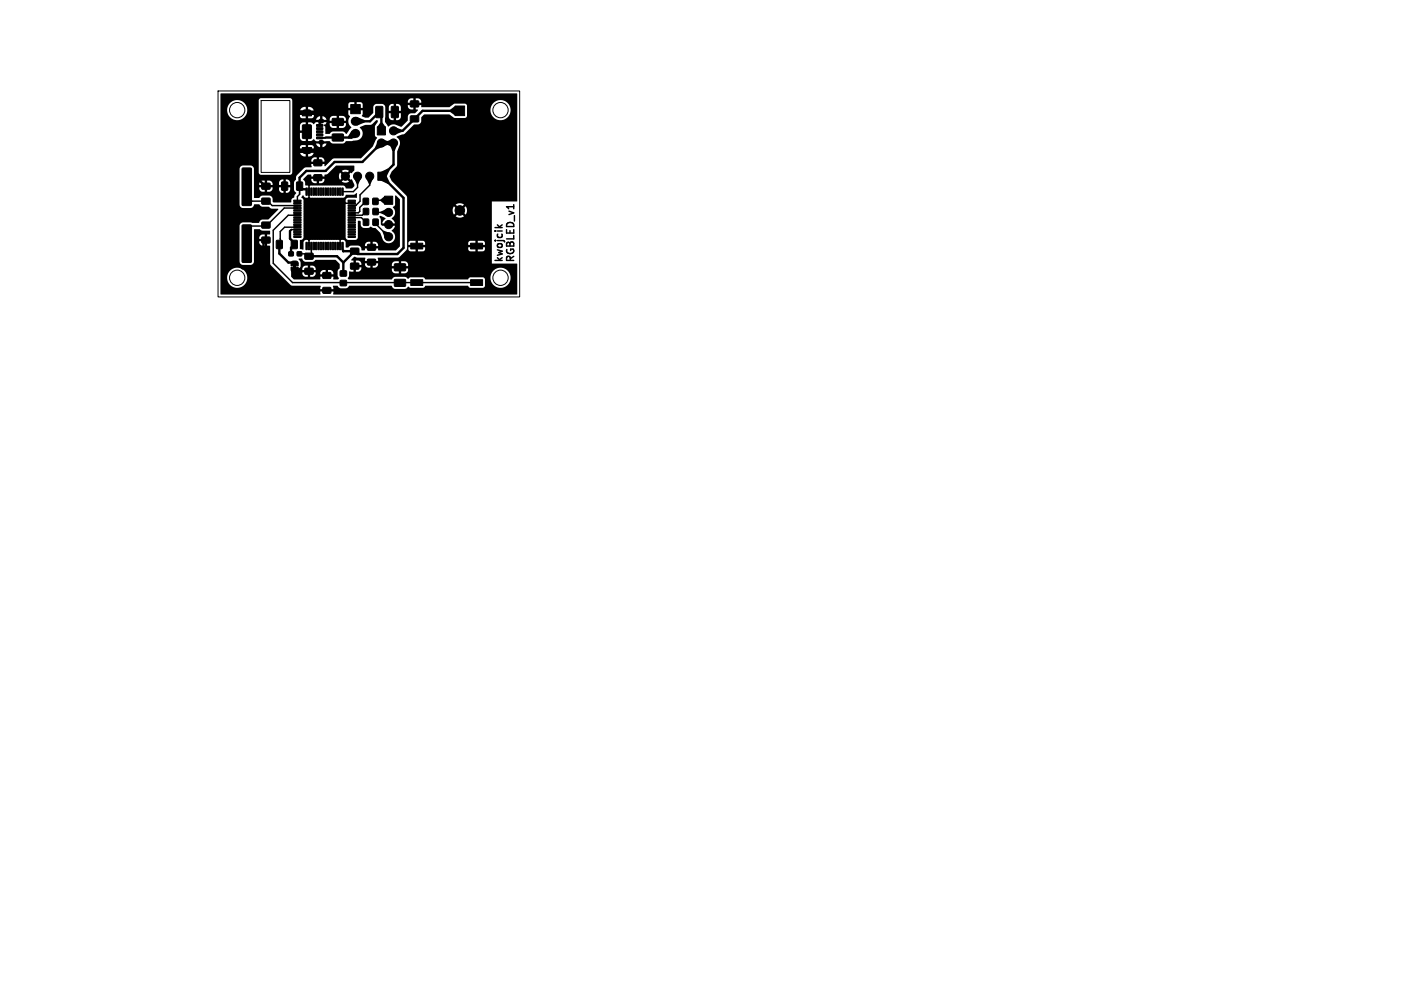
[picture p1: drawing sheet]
<svg xmlns="http://www.w3.org/2000/svg" width="297mm" height="210mm" viewBox="0 0 297 210" stroke-linecap="round" stroke-linejoin="round" font-family="sans-serif">
<defs><g id="words">
<g font-size="2.1">
<text x="105.1" y="54.9" transform="rotate(-90 105.1 54.9)">kwojcik</text>
<text x="107.5" y="54.9" transform="rotate(-90 107.5 54.9)">RGBLED_v1</text>
</g>
</g></defs>
<g fill="#000">
<path d="M46.1 19.5h61.8l.1 .1v22.3l-.1 .2h-5.2v12.9l5.3 .1v6.4h-38.3l-.1-.2v-.4h-2.7l.1 .5-.2 .1h-20.7l-.1-3.6h1.4a2.11 2.11 0 0 0 3 2 2.11 2.11 0 0 0 .5-3.6 2.11 2.11 0 0 0-3.4 1.3l-.1 .3h-1.4v-22.6h4v7.5l.3 .5 .3 .1h1.7a1.01 1.01 0 0 0 .8-.8h1l.6 .5 1.4 .1 .6 .3 1.4 .1-2 2.2h-1.3a.75 .75 0 0 0-.7 .6l-1.4 .1-2-.1a.74 .74 0 0 0-.7 .7v7.5l.2 .4 .3 .2 1.8 .1 .6-.3 .1-.4v-4h1.1l.2 .4 .3 .2 .7 .1v-.9h-1.2v.2h-1.1v-.9h1.1v.2h1.2v-.9a.85 .85 0 0 0-1.2 .7h-1.1l.1-1.8 1.1-.1 .5 .3 1.7 .1v.7l-.6 .1v2.3l.6 .1v3.7l4.3 4.4 .3 .1h5.9l.1 .2-.1 .6h2.7l-.1-.6 .1-.2 .9 .1 .3 .3 .4 .2h1.1l.7-.6h8.7l.4 .6 .4 .1h2.1l.7-.5 .4 .3h2.6l.6-.5h8.8l.5 .5h2.6l.3-.2 .2-.3v-1.3l-.4-.4h-2.7l-.5 .4h-8.8l-.5-.4h-2.7l-.5 .3-.4-.3h17.6a2.11 2.11 0 0 0 3 2 2.11 2.11 0 0 0 .5-3.6 2.11 2.11 0 0 0-3.4 1.3l-.1 .3-19.9-.1-.4 .2-.3 .3h-8.9l-.3-.2 .3-.5 .1-1 1.9 .1 .5-.3h6.4l.2 .4 .4 .2 2.1 .1a.8 .8 0 0 0 .7-1h-1.4v1h-.5v-1h-1.5v.3h-6.4l.1-.6h-1.2v.9h-.5v-1.4l2.4-.1 .2 .4 .3 .2 1.1 .1a.85 .85 0 0 0 1.2-.7h2.8v.4h3.4l-.1-.8-.6-.3h-.7v1.1h-.5v-1.1l-1 .1-.3 .2-.2 .4h-2.8v-.2h-1.2v.9h-.5v-.9h-1.1v.2h-.7a.74 .74 0 0 0-.7-.8h-.5v.9h-.5v-.9l-.4-.1 .6-.7 .6 .2h1.7l-.1 .7h2.8l-.1-.6 .1-.1h4.1l.4-.2 1.5-1.6h.3l.1 .3 .3 .2h2.7l.4-.5h9l.1 .3 .3 .2h2.6l.3-.2 .2-.7h-1.5v.9h-.5v-.9h-1.5v.4h-9v-.4h-1.5v.9h-.5v-.9h-1.5v.4h-.3v-1.3h.3v.4h3.5v-.4h9v.4h3.5l-.1-.6-.4-.2h-1v.8h-.5v-.8h-1.1l-.4 .4h-9l-.4-.4h-1.1v.8h-.5v-.8h-1.1l-.4 .4h-.3v-6.9h9.5l.3 1 .6-.5 .3 .3-.5 .6a1.48 1.48 0 0 0 1.7 0l-.5-.6 .3-.3 .6 .4a1.49 1.49 0 0 0 0-1.6l-.6 .5-.3-.3 .4-.7a1.49 1.49 0 0 0-1.6 .1l.5 .6-.3 .3-.6-.5-.3 .7h-9.5l-.1-2.8-3.1-3.2-.4-1a3.6 3.6 0 0 1 1.4-2l.1-.4v-2.7l.5-1.2a1.46 1.46 0 0 0-.6-1.9l1.8-.7 1.8-1.9 1.3-.2 .3-.4v-.9l.6-.6h5.2l1.1 .7h2.2l.4-.4v-1.3h4.9a2.11 2.11 0 0 0 3 2 2.11 2.11 0 0 0 .5-3.6 2.11 2.11 0 0 0-3.4 1.3l-.1 .3h-4.9v-.9l-.4-.4h-2.2l-1.1 .8h-5.7l-.1-.1v-.4h-1.2v1h.4l.1 .2-.6 .5-.8 .1a.74 .74 0 0 0-.7 .7v.8l-1.3 1.2-1.1-.3a1.45 1.45 0 0 0-1.7 .3l-.7-1 .1-1h.7l.2 .4a2.19 2.19 0 0 0 2.2 0l.1-1.2h-1v1.5h-.5v-1.5h-1v.8h-.7v-2h.7v.7h2.5v-.9h1.5l.1 .4 .3 .2 .7 .1v-1h-1.1v.3h-1.5l-.4-.4-.6-.1v1.4h-.5v-1.4l-.7 .2-.3 .5h-.7l-.2-.4-.4-.3h-1.3l-.5 .3-.1 .3-.1 1.3-.9 .9-.7 .1-.7-.3 .1-1.3h-1v-.5h1l-.1-1-1.1-.2v1h-.5v-1h-.9l-.3 .4-.1 .8h1.1v.5h-1.1l.1 .8 .3 .5a1.62 1.62 0 0 0 .3 2.3l-1 1.4-.8-.6-2.1 .1-.6 .4h-.9l-.1-1.5-.3-.2v-.2h1.3l.1 .4 .5 .3h2.1l.5-.3 .2-.7h-1.5v1h-.5v-1h-1.4v.3h-1.2h.2l.3-.5h-.8l.1-.2-.1-.3 1.5-.1v.3h3.4a.8 .8 0 0 0-.7-1h-.8v1h-.5v-1l-1 .1-.3 .2-.1 .4h-.7l-.3-.4-.6-.3v.8h-.4v-.8l-.6 .3-.3 .5h.8l-.1 .2 .1 .3h-.8l-.5 .4-.4-.3-.7-.1v3.9h.6l.5-.4 .5 .5h.8v.5h-.8l.1 .2 .2 .3 .6 .2v-.7h.4v.7l.6-.2 .3-.5h-.8v-.5h1.4l.7 .5h2.1l.7-.5 2.1-.2a1.51 1.51 0 0 0 1.3-1.1 1.51 1.51 0 0 0-.6-1.6l.1-.1a3.4 3.4 0 0 1 2.3-.5l1-.9 .4 .1v.3l-.6 .9v1.9l.5 .5-1 1.8-2.4 2.4-5.6 .1-.4 .1-1.5 1.5-.2-.1 .1-.4h-2.8v.7l-1.4 .1-1.6 1.6-.2 .9-.3 .4-.1 1.8 .5 .6-.4 .5a.48 .48 0 0 1-.5 .6l-.3 .9h-3.5l-.3-.2v-.8l-.6-.5h-1.6l-.6 .5h-1l-.1-2h1.1l.3 .6 .4 .1h1.5l.6-.4h1.4a.77 .77 0 0 0 .9 .7 1.03 1.03 0 0 0 1.4-.6v-.6h-.9v1.2h-.5v-1.2h-.9v.5h-1.4v-.5h-1.1v.9h-.5v-.9h-1.2v.2h-1.1v-.9h1.1v.2h2.8v-.4h1.4v.4h2.3a.85 .85 0 0 0-.9-1.1v1.1h-.5v-1.1l-.6 .1-.3 .6h-1.4l-.4-.4-.7-.1v.9h-.5v-.9a.85 .85 0 0 0-1.2 .7h-1.1v-3.3l-.4-.5h-2l-.4 .2-.2 .5h-4v-12.4h1.4a2.1 2.1 0 0 0 1.9 2.2 2.1 2.1 0 0 0 2.3-1.8 2.1 2.1 0 0 0-1.7-2.4h4.1v15.2l.2 .3 6.5 .1 .3-.4v-2.6h4v.2h2.8a.84 .84 0 0 0-1.2-.9v.9h-.5v-.9l-.8 .2-.3 .5h-4v-1.6h1.7a1.02 1.02 0 0 0 1.1 .8v-.7h.6v.7h.2l.6-.3 .3-.5h-.9l.2-.3-.3-.2h-.9l-.2 .3 .2 .2h-2.6v-1.2h1.6v.3h2.9v-.5l-.4-.2h-.7v.7h-.6v-.7h-.9l-.3 .4h-1.6v-2h1.7l.1 .5 .3 .2h.7v-1.7h-1.1v1h-1.7v-2.5h1.6v1h1.2v-1.7l-.7 .1-.3 .2-.2 .4h-1.6v-2h1.6l.4 .5h2.1l.4-.3v-.4h-1.1v.7h-.6v-.7h-1.2v.2h-1.6v-1.1h2.6l-.2 .3 .3 .2h.9l.2-.3-.2-.2h.9a1.02 1.02 0 0 0-1.1-.8v.7h-.6v-.7h-.2l-.6 .2-.3 .6h-1.7v-1.9h24.2v.2h2.8a.85 .85 0 0 0-1.2-.9v.9h-.5v-.9l-.7 .1-.3 .2-.1 .4h-24.2l-.1-.5-.3-.2h-6.1l-.5 .4h-4.1a2.1 2.1 0 0 0-2.5 2h-1.4zM73.4 27.3l.9 .6v.9l-1.6 .2v-.5zM63.4 37.4l.9-1 .7 .1v.3h2.8v-.4l.7-.1 1.7-1.7h3.8v1l-.5 .5-.2-.1-.7 .7-.3-.4 .6-.6a1.33 1.33 0 0 0-1.5 0l.6 .6-.3 .4-.7-.7a1.33 1.33 0 0 0 0 1.6l.7-.7 .3 .4-.6 .6a1.33 1.33 0 0 0 1.5 0l-.6-.6 .3-.4 .7 .7 .2-.1 .5 1v.4l-.5 .5h-1.2l-.1-.2a.68 .68 0 0 0-.9-.5h-6.4l-.3 .2-.8-.2-.1-.8-.4-.4h1.7a.84 .84 0 0 0 1.1 .7h.5a.84 .84 0 0 0 1.2-.9h-1.2v.9h-.5v-.9h-1.1v.2h-1.7zM74.5 24.4l1.7 .7v.5l-1.7 .6-.3-.9zM74 37.3l.7-.5 .7 .5-.6 1.2h-.3zM76.5 37.3l.7-.5 .7 .5-.5 1.2h-.3zM78.9 29.4h.1a2.13 2.13 0 0 1 1.1 1.2l-1.5 .6-.3-.3zM79.8 29l1.5 .6v.5l-1.5 .6a2.13 2.13 0 0 1 0-1.7zM79.4 25.6h.5l.6 .9-.8 .8-.9-.8zM79.8 36.8l.8-.4 .8 1.7-.4 .3-1.6-.8zM79.4 35.9l1.6-.7 .4 .3-.8 1.6-.8-.3zM80.5 29.6l1.5-.6a2.13 2.13 0 0 1 0 1.7l-1.5-.6z"/>
<path d="M82.4 26.5l1.5 .6v.5l-1.5 .5a2.13 2.13 0 0 1 0-1.6zM81.4 30a2.13 2.13 0 0 1 1.6 0l-.6 1.5h-.5zM94 22.9l1-.8 1 1-1 1-1-.7zM61.2 55.4h.6v.5h-.6zM62.4 54l.7-.1 .3 .6 .4 .2 1.5-.1 .6-.4h4.1l1 .9-.1 .9-.4 .6v1l.3 .5-.2 .2h-1v-.5h-2.7l-.1 .5h-5.4l-.6-.6v-.6h2.3a.85 .85 0 0 0 1.2 .7h.5a.85 .85 0 0 0 1.1-.7h1v.2h2.7a.84 .84 0 0 0-1.1-.9v.9h-.5v-.9a.84 .84 0 0 0-1.1 .7h-1v-.2h-1.1v.9h-.5v-.9h-1.2v.2h-2.3v-.9h2.3v.2h2.8a.85 .85 0 0 0-1.1-.9v.9h-.5v-.9a.85 .85 0 0 0-1.2 .7h-2.3l.1-.2h1.5l.3-.2 .1-1zM63.2 40.8h.1a.8 .8 0 0 0 1.3 .4l.3 .1h6.4a.81 .81 0 0 0 1-.6h1.6l.5-.4 .2 .1-.1 .9h-1.9a1.03 1.03 0 0 0-.3 1.2l-.1 6.7a.64 .64 0 0 0 .5 .9h1.6a.68 .68 0 0 0 .4-.9l.1-3.1 .5 .1v.7a.74 .74 0 0 0 .7 .7h.9l.5-.3 .5 .3h.6a3.3 3.3 0 0 1 1.4 2.3 1.38 1.38 0 0 0 2.2 .5 1.38 1.38 0 0 0-.3-2.3l.5-.5 .2-.5h-.9v-.5h.9l-.2-.4-.5-.5a1.62 1.62 0 0 0 .3-2.4l.4-.5v-1.9l.2-.1 .8 .9v9.8l-.9 .8h-3.5l-.1-.4h-2.8v.4h-.6l-.1-.3a.74 .74 0 0 0-.7-.7h-1.5l-.6 .4-.5-.1v-.4h4v.2h2.8a.84 .84 0 0 0-1.2-.9v.9h-.5v-.9l-.8 .1-.3 .6h-4v-.6a.78 .78 0 0 0-1.2-.4l-.3-.1h-5.8l-.3 .1-.4-.1a.63 .63 0 0 0-.8 .5v1.5l-.7-.1v-1.9a.64 .64 0 0 0 .7-.9v-7.1a.8 .8 0 0 0-.5-.9zM79.4 45.1l1.1 .5-.7 1h.9v.5h-.9l-.2-.2-.1-1.1-.3-.5zM79.9 48.3l.2-.2 1.2 .5-.1 .8-.9 .2zM79.5 41.7l.8-.7 .9 .8-.9 .8-.8-.6zM79.5 44.2l1.2-.6 .5 .7-.5 .7-1.2-.5z"/>
</g>
<g fill="#000" stroke="#000" stroke-width=".21">
<path d="M54.7 38.3h1.7v1.2h-1.7zM58.9 38h1.1v1.7h-1.1zM62 38h1.2v1.7h-1.2zM63.1 23.3h1.9v.9h-1.9zM63.1 30.8h1.9v.9h-1.9zM63.9 39.3h.3l-.1 1.5-.2-.1zM64.4 39.3h.3l-.1 1.5-.2-.1zM63.2 26.1l1.6-.1 .2 .2v2.5l-.1 .2h-1.5l-.2-.1zM64.9 39.3h.3l-.1 1.5-.2-.1zM65.4 39.3h.3l-.1 1.5-.2-.1zM65.6 36.5h1.6v1.2h-1.6zM65.6 33.4h1.6v1.2h-1.6z"/>
<path d="M65.9 39.3h.3l-.1 1.5-.2-.1zM66.4 39.3h.3l-.1 1.5-.2-.1zM66.9 39.3h.3l-.1 1.5-.2-.1zM66.1 28.6h1.3v.3l-1.2 .1zM66.1 28l1.3-.1v.4h-1.2zM66.1 27.3h1.3v.3l-1.2 .1zM66.1 26.7l1.3-.1v.4h-1.2zM66.1 26h1.3v.3l-1.2 .1zM67.4 39.3h.3l-.1 1.5-.2-.1zM67.9 39.3h.3l-.1 1.5-.2-.1zM68.4 39.3h.3l-.1 1.5-.2-.1zM68.9 39.3h.3l-.1 1.5-.2-.1z"/>
<path d="M69.4 39.3h.3l-.1 1.5-.2-.1zM69.4 28h2.2l.2 .2-.1 1.1-.2 .2-2-.1-.1-.2zM69.4 24.8l2.2-.1 .2 .2-.1 1.2-.2 .1h-2l-.1-.2zM69.9 39.3h.3l-.1 1.5-.2-.1zM70.4 39.3h.3l-.1 1.5-.2-.1zM70.9 39.3h.3l-.1 1.5-.2-.1zM71.4 39.3h.3l-.1 1.5-.2-.1zM73.2 21.8h2v1.9h-2zM78.5 22.3l1.2-.1 .3 .1v2l-.2 .3h-1.1l-.2-.2zM78.8 26.5h1.7v1.7h-1.7zM78.9 35.9h1.7v1.7h-1.7zM81.8 22.3l1.2-.1 .2 .1v2l-.1 .3h-1.1l-.3-.2z"/>
<path d="M85.8 24.2h1.6v1.2h-1.6zM85.8 21.1h1.6v1.2h-1.6zM95 22.1h2v2h-2zM50.6 47l1.7-.1 .2 .2v7.5l-.1 .2h-1.6l-.2-.2zM50.6 35.1h1.7l.2 .1v7.5l-.1 .2h-1.6l-.2-.1zM54.7 41.4h1.7v1.2h-1.7zM54.7 46.4h1.7v1.2h-1.7zM54.7 49.5h1.7v1.2h-1.7zM57.8 50.2h1.1v1.7h-1.1zM61 54.6h1.1l.2 .3v.6h-1.5v-.6zM60.9 50.2h1.2v1.7h-1.2zM60.3 52.6h.9v.8h-.9z"/>
<path d="M61.4 41.8h1.4l.1 .2-1.5 .1zM61.4 42.3h1.4l.1 .2-1.5 .1zM61.4 42.8h1.4l.1 .2-1.5 .1zM61.4 43.3h1.4l.1 .2-1.5 .1zM61.4 43.8h1.4l.1 .2-1.5 .1zM61.4 44.3h1.4l.1 .2-1.5 .1zM61.4 44.8h1.4l.1 .2-1.5 .1zM61.4 45.3h1.4l.1 .2-1.5 .1zM61.4 45.8h1.4l.1 .2-1.5 .1zM61.4 46.3h1.4l.1 .2-1.5 .1zM61.4 46.8h1.4l.1 .2-1.5 .1zM61.4 47.3h1.4l.1 .2-1.5 .1z"/>
<path d="M61.4 47.8h1.4l.1 .2-1.5 .1zM61.4 48.3h1.4l.1 .2-1.5 .1zM61.4 48.8h1.4l.1 .2-1.5 .1zM61.4 49.3h1.4l.1 .2-1.5 .1zM60.8 55.8h1.5v.7l-.4 .3h-.8l-.3-.3zM62.1 52.6h.9v.8h-.9zM63.9 50.6l.3 .1-.1 1.4h-.2zM63.7 56h1.7v1.2h-1.7zM63.7 52.9h1.7v1.2h-1.7zM64.4 50.6l.3 .1-.1 1.4h-.2zM64.9 50.6l.3 .1-.1 1.4h-.2zM65.4 50.6l.3 .1-.1 1.4h-.2z"/>
<path d="M65.9 50.6l.3 .1-.1 1.4h-.2zM66.4 50.6l.3 .1-.1 1.4h-.2zM66.9 50.6l.3 .1-.1 1.4h-.2zM67.4 50.6l.3 .1-.1 1.4h-.2zM67.5 56.9h1.6v1.2h-1.6zM67.9 50.6l.3 .1-.1 1.4h-.2zM68.4 50.6l.3 .1-.1 1.4h-.2zM68.9 50.6l.3 .1-.1 1.4h-.2zM69.4 50.6l.3 .1-.1 1.4h-.2zM69.9 50.6l.3 .1-.1 1.4h-.2zM70.4 50.6l.3 .1-.1 1.4h-.2zM70.9 50.6l.3 .1-.1 1.4h-.2z"/>
<path d="M71.4 50.6l.3 .1-.1 1.4h-.2zM71.1 56.6h1.2v1h-1.2zM71.1 58.6h1.2v1h-1.2zM72.7 49.3h1.5v.2l-1.4 .1zM72.7 48.8h1.5v.2l-1.4 .1zM72.7 48.3h1.5v.2l-1.4 .1zM72.7 47.8h1.5v.2l-1.4 .1zM72.7 47.3h1.5v.2l-1.4 .1zM72.7 46.8h1.5v.2l-1.4 .1zM72.7 46.3h1.5v.2l-1.4 .1zM72.7 45.8h1.5v.2l-1.4 .1zM72.7 45.3h1.5v.2l-1.4 .1z"/>
<path d="M72.7 44.8h1.5v.2l-1.4 .1zM72.7 44.3h1.5v.2l-1.4 .1zM72.7 43.8h1.5v.2l-1.4 .1zM72.7 43.3h1.5v.2l-1.4 .1zM72.7 42.8h1.5v.2l-1.4 .1zM72.7 42.3h1.5v.2l-1.4 .1zM72.7 41.8h1.5v.2l-1.4 .1zM73.3 55h1.6v1.1h-1.6zM73.3 51.8h1.6v1.2h-1.6zM75.9 41.4h1v1.3h-1zM75.9 45.8h1.1v1.2h-1.1zM75.9 43.5h1.1v1.3h-1.1z"/>
<path d="M76.8 54.1h1.6v1.2h-1.6zM76.8 51h1.6v1.2h-1.6zM77.9 41.4h1v1.3h-1zM77.9 45.8h1.1v1.2h-1.1zM77.9 43.5h1.1v1.3h-1.1zM80.3 41h1.7v1.7h-1.7zM82.4 55.1h2.2l.1 .2v1.1l-.2 .2-2-.1-.2-.2zM82.4 58.4l2.2-.1 .1 .2v1.2l-.2 .1h-2l-.2-.2zM85.8 50.8h2.5v1.2h-2.5zM85.8 58.4h2.5v1.2h-2.5zM98.3 50.8h2.5v1.2h-2.5zM98.3 58.4h2.5v1.2h-2.5z"/>
<path d="M67.5 60h1.6v1.2h-1.6z"/>
<circle cx="72.1" cy="36.8" r=".85"/>
<circle cx="74.7" cy="36.8" r=".85"/>
<circle cx="77.2" cy="36.8" r=".85"/>
<circle cx="79.7" cy="29.9" r=".85"/>
<circle cx="82.2" cy="29.9" r=".85"/>
<circle cx="82.2" cy="27.3" r=".85"/>
<circle cx="81.2" cy="46.9" r=".85"/>
<circle cx="81.2" cy="49.4" r=".85"/>
<circle cx="81.2" cy="44.3" r=".85"/>
<circle cx="96" cy="43.9" r="1"/>
</g>
<path d="M63.6 23.3h1M63.6 31.7h1" fill="none" stroke="#000" stroke-width="1"/>
<path d="M67 25.3h.2M67 29.7h.2" fill="none" stroke="#000" stroke-width="1.1"/>
<path d="M74.2 25.3h.1M74.2 27.9h.1" fill="none" stroke="#000" stroke-width="1.9"/>
<g fill="none" stroke="#000" stroke-width=".3">
<path d="M51.5 39v2l1 1h3M62.6 38.9v1.7l-.5 .4v.9M64.5 38.8v2.5l.2 .2M74.7 36.8v2.3l-.9 .9h-2.3M77.2 36.8v1.9l-2 2v1.3l-.9 .9h-.8M56.4 42.4l.4 .5h5.3M58.5 49.9h.1M60.9 47.9h1.2M60.9 47.9h.1M62.1 43.4h-2.7l-3.6 3.6h-.3l-.2 .2h-3.1l-.7 .7v3M62.1 44.9h-1.9l-3.1 3.2v6.9l4 4h38.4M62.1 47.4h-2.7l-.9 .9v2.6"/>
<path d="M62.1 43.4h.1M64.1 49.7l.4 .5v1.2M65 51.4v1.6l-.5 .5-.5-.5h-1.5M65 52.4h.1M71 50.2v1.2M71.5 51.4v1M71.5 52.4h.1M72.1 42.4v.1M72.1 42.4h1.4M73.6 44.4h.1M74.1 45.4h1.4l.9 1M74.4 42.8h.1"/>
<path d="M76.4 42l-1.3 1.3v.8l-.3 .3h-1.3M76.4 44.2l-.7 .7h-2.2M78.4 46.4v.3l2.8 2.7M78.4 44.2l.2 .1h2.6M81.2 41.8h-2.6l-.2 .2"/>
</g>
<g fill="none" stroke="#000" stroke-width=".5">
<path d="M55.5 38.9h-.1l-1.8-1.8v-2.2l-.9-.8h-2.5l-1 1v19.5l1.4 1.4h2.3l2.1-2.1v-3.3l.5-.5M62 31.6l2.1 .1M64.1 26.9v1.2M64.1 23.3h-2.1M67.1 25.3l-.3 .3v.6M74.2 25.3h3.1l1.9-1.9 .5 .4v3.5M74.2 27.9l-.8 .8h-5.4M82.2 29.9h-2.5l-4 3.9h-5.8l-1.9 1.9h-4l-1.4 1.4v1.8l.6 .6h.6M82.2 29.9h.1M82.2 29.9v4.5l-2.4 2.4 4.5 4.5v10.5l-1.3 1.2h-8.3l-.8-.7M96 23.1h-7.7l-4.2 4.2h-1.9M58.3 51v1.9l1.9 1.9h1.3"/>
<path d="M60.6 48.2v1.6l.9 .9v.3l-.7 .7v1.3M64.5 53.5h5.9l1.3 1.3M71.7 52.3v.1M71.7 54.8v2.3M71.7 52.4h2.4l-2.4 2.4M71.7 52.4h.1"/>
</g>
<path d="M66.8 28.8h1.1M60.9 47.9l-.3 .3" fill="none" stroke="#000" stroke-width=".4"/>
<g fill="none" stroke="#000" stroke-width=".21">
<path d="M45.5 19h63v43h-63zM54.5 21h6v15h-6z"/>
<circle cx="49.5" cy="23" r="1.6"/>
<circle cx="104.5" cy="23" r="1.6"/>
<circle cx="49.5" cy="58" r="1.6"/>
<circle cx="104.5" cy="58" r="1.6"/>
</g>
<use href="#words"/>
</svg>
